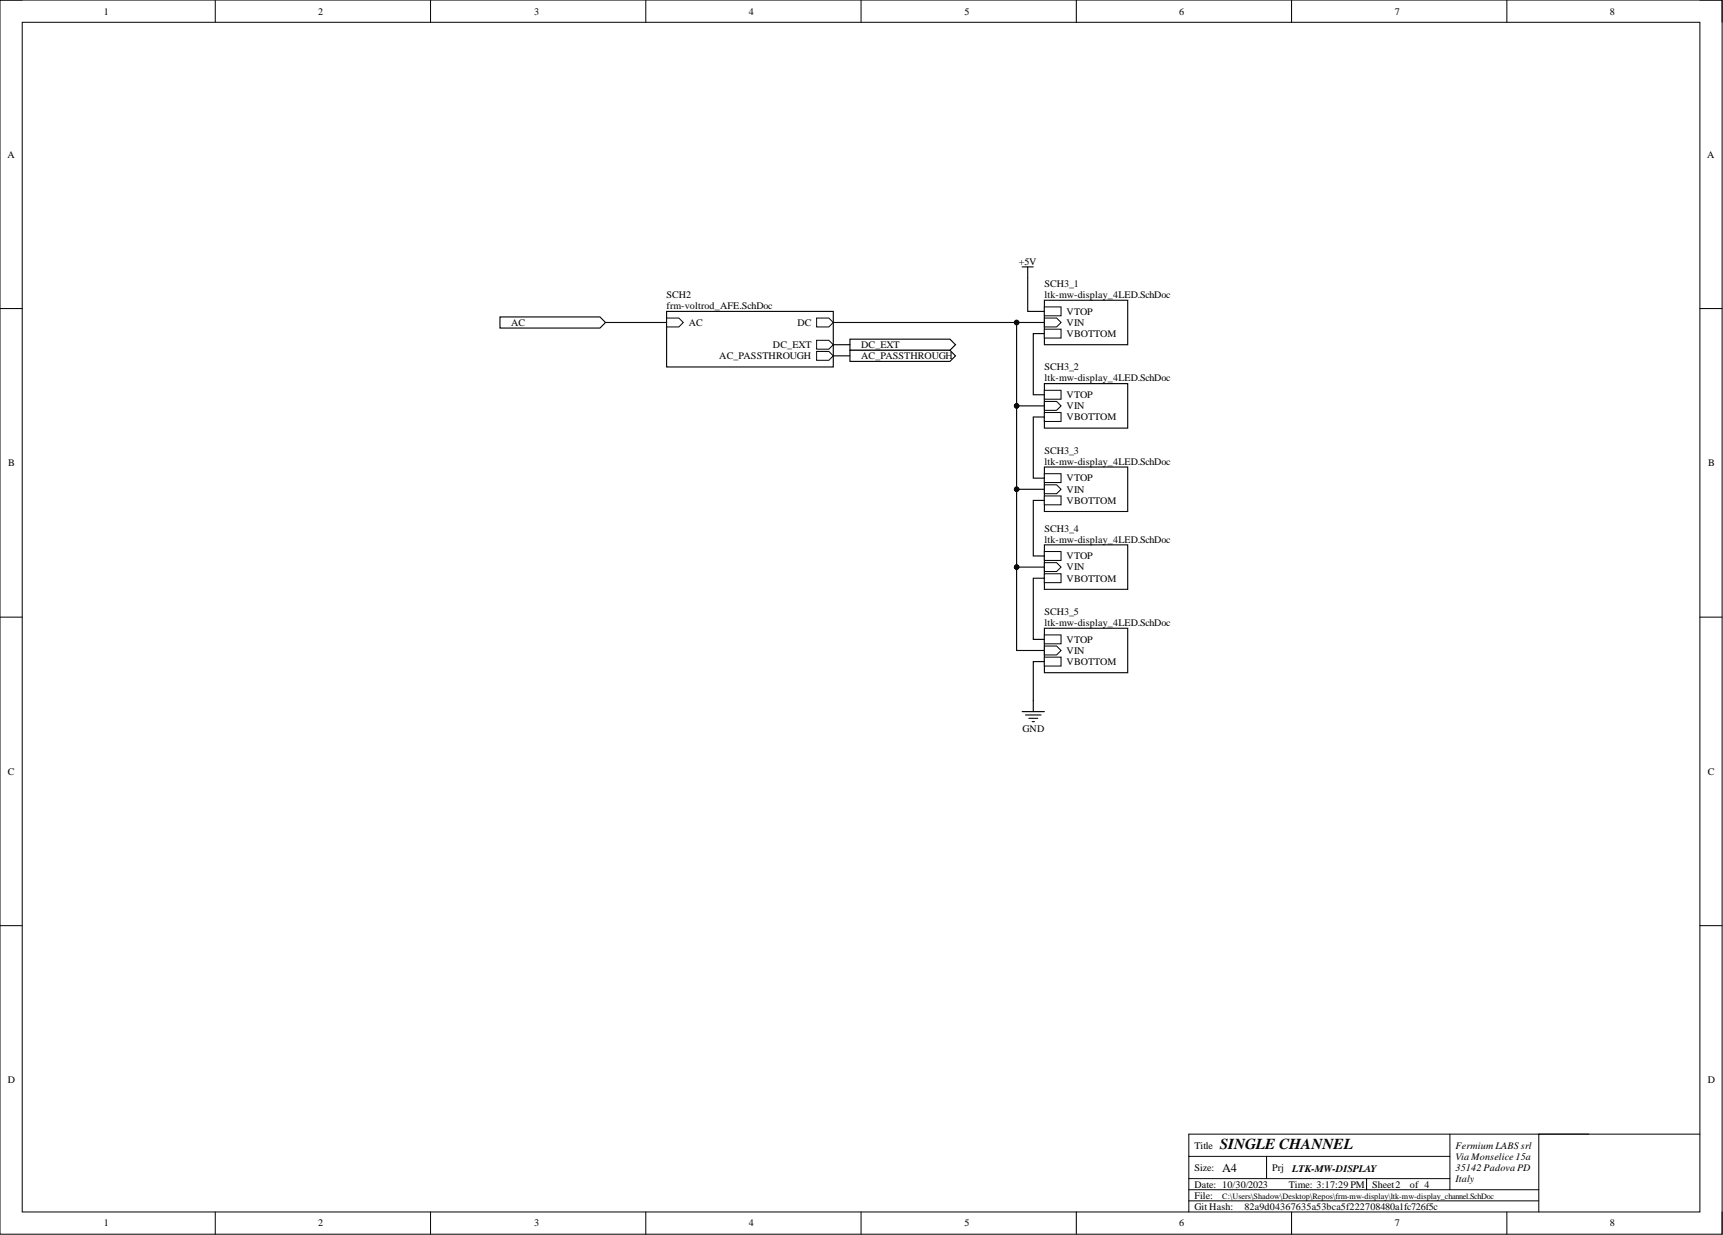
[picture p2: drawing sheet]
<svg xmlns="http://www.w3.org/2000/svg" width="393mm" height="282mm" viewBox="0 0 393 282" stroke-linecap="round" stroke-linejoin="round" font-family="sans-serif">
<defs><g id="words">
<text font-size="3.5" x="278.5" y="262.1">SINGLE CHANNEL</text>
<text font-size="2.8" x="279" y="267.4">A4</text>
<g font-size="2.3">
<text x="23.7" y="3.3">1</text>
<text x="72.6" y="3.3">2</text>
<text x="121.9" y="3.3">3</text>
<text x="171" y="3.3">4</text>
<text x="220.2" y="3.3">5</text>
<text x="269.2" y="3.3">6</text>
<text x="318.4" y="3.3">7</text>
<text x="367.5" y="3.3">8</text>
<text x="1.7" y="36">A</text>
<text x="389.8" y="36">A</text>
<text x="232.6" y="60.4">+5V</text>
<text x="238.4" y="65.5">SCH3_1</text>
<text x="152.2" y="68">SCH2</text>
<text x="152.2" y="70.6">frm-voltrod_AFE.SchDoc</text>
<text x="238.4" y="68">ltk-mw-display_4LED.SchDoc</text>
<text x="243.5" y="71.8">VTOP</text>
<text x="116.7" y="74.4">AC</text>
<text x="157.3" y="74.4">AC</text>
<text x="182" y="74.4">DC</text>
<text x="243.5" y="76.9">VBOTTOM</text>
<text x="243.5" y="74.4">VIN</text>
<text x="164.2" y="82">AC_PASSTHROUGH</text>
<text x="176.5" y="79.4">DC_EXT</text>
<text x="196.6" y="79.4">DC_EXT</text>
<text x="196.6" y="82">AC_PASSTHROUGH</text>
<text x="238.4" y="84.5">SCH3_2</text>
<text x="238.4" y="87.1">ltk-mw-display_4LED.SchDoc</text>
<text x="243.5" y="90.9">VTOP</text>
<text x="243.5" y="95.9">VBOTTOM</text>
<text x="243.5" y="93.4">VIN</text>
<text x="1.9" y="106.4">B</text>
<text x="238.4" y="103.5">SCH3_3</text>
<text x="238.4" y="106.1">ltk-mw-display_4LED.SchDoc</text>
<text x="389.9" y="106.4">B</text>
<text x="243.5" y="109.9">VTOP</text>
<text x="243.5" y="112.4">VIN</text>
<text x="243.5" y="115">VBOTTOM</text>
<text x="238.4" y="121.3">SCH3_4</text>
<text x="238.4" y="123.8">ltk-mw-display_4LED.SchDoc</text>
<text x="243.5" y="127.7">VTOP</text>
<text x="243.5" y="130.2">VIN</text>
<text x="243.5" y="132.7">VBOTTOM</text>
<text x="238.4" y="140.3">SCH3_5</text>
<text x="238.4" y="142.9">ltk-mw-display_4LED.SchDoc</text>
<text x="243.5" y="146.7">VTOP</text>
<text x="243.5" y="149.2">VIN</text>
<text x="243.5" y="151.8">VBOTTOM</text>
<text x="233.4" y="167">GND</text>
<text x="1.8" y="176.8">C</text>
<text x="389.8" y="176.8">C</text>
<text x="1.8" y="247.3">D</text>
<text x="389.8" y="247.3">D</text>
<text x="272.7" y="262.1">Title</text>
<text x="332.3" y="262.1">Fermium LABS srl</text>
<text x="272.7" y="267.2">Size:</text>
<text x="290.4" y="267.2">Prj</text>
<text x="295" y="267.5">LTK-MW-DISPLAY</text>
<text x="332.3" y="264.7">Via Monselice 15a</text>
<text x="332.3" y="267.2">35142 Padova PD</text>
<text x="332.3" y="269.8">Italy</text>
<text x="272.7" y="271">Date: 10/30/2023</text>
<text x="272.7" y="273.6">File:</text>
<text x="294.2" y="271">Time: 3:17:29 PM</text>
<text x="313.2" y="271">Sheet2</text>
<text x="321.9" y="271">of 4</text>
<text x="23.7" y="279.9">1</text>
<text x="72.6" y="279.9">2</text>
<text x="121.9" y="279.9">3</text>
<text x="171" y="279.9">4</text>
<text x="220.2" y="279.9">5</text>
<text x="269.2" y="279.9">6</text>
<text x="272.7" y="276.1">Git Hash:</text>
<text x="284.1" y="276.1">82a9d04367635a53bca5f222708480a1fc726f5c</text>
<text x="318.4" y="279.9">7</text>
<text x="367.5" y="279.9">8</text>
</g>
<text font-size="1.9" x="279" y="273.7">C:\Users\Shadow\Desktop\Repos\frm-mw-display\ltk-mw-display_channel.SchDoc</text>
</g></defs>
<g fill="none" stroke="#000" stroke-width=".23">
<path d="M0 0h393.1v281.7h-393.1zM0 0h5.1M5.1 5.1h383v271.5h-383zM49.1 0v5.1M98.3 0v5.1M147.4 0v5.1M196.6 0v5.1M245.7 0v5.1M294.9 0v5.1M344 0v5.1M388.1 0h5v5.1M0 70.4h5.1"/>
<path d="M388.1 70.4h5M0 140.9h5.1M388.1 140.9h5M0 211.3h5.1M388.1 211.3h5M331 258.9v12.6M351.3 258.9v17.7M388.1 258.9h-116.7v17.7M49.1 276.6v5.1M98.3 276.6v5.1M147.4 276.6v5.1M196.6 276.6v5.1"/>
<path d="M245.7 276.6v5.1M271.4 263.9h59.6M271.4 271.5h79.9M271.4 269h59.6M271.4 274.1h79.9M289.2 263.9v5.1M294.9 276.6v5.1M312 269v2.5M344 276.6v5.1M393.1 276.6v5.1"/>
</g>
<path d="M238.4 68.5h19v10.2h-19z" fill="none" stroke="#000" stroke-width=".25"/>
<path d="M238.4 70.1h3.8v2h-3.8z" fill-rule="evenodd" fill="#fff"/>
<path d="M238.4 70.1h3.8v2h-3.8z" fill="none" stroke="#000" stroke-width=".23"/>
<path d="M238.4 75.1h3.8v2.1h-3.8z" fill-rule="evenodd" fill="#fff"/>
<path d="M238.4 75.1h3.8v2.1h-3.8z" fill="none" stroke="#000" stroke-width=".23"/>
<path d="M238.4 72.6h2.8l1 1-1 1h-2.8z" fill-rule="evenodd" fill="#fff"/>
<path d="M238.4 72.6h2.8l1 1-1 1h-2.8z" fill="none" stroke="#000" stroke-width=".23"/>
<path d="M152.2 71.1h38v12.7h-38zM233.4 60.9h2.5M234.6 60.9v2.6M235.9 159.9v2.5M233.4 162.4h5M234.1 163.2h3.6M234.9 163.9h2M235.6 164.7h.5" fill="none" stroke="#000" stroke-width=".25"/>
<path d="M186.4 72.6h2.8l1 1-1 1h-2.8z" fill-rule="evenodd" fill="#fff"/>
<path d="M186.4 72.6h2.8l1 1-1 1h-2.8z" fill="none" stroke="#000" stroke-width=".23"/>
<path d="M186.4 80.2h2.8l1 1-1 1h-2.8z" fill-rule="evenodd" fill="#fff"/>
<path d="M186.4 80.2h2.8l1 1-1 1h-2.8z" fill="none" stroke="#000" stroke-width=".23"/>
<path d="M186.4 77.7h2.8l1 1-1 1h-2.8z" fill-rule="evenodd" fill="#fff"/>
<path d="M186.4 77.7h2.8l1 1-1 1h-2.8z" fill="none" stroke="#000" stroke-width=".23"/>
<path d="M152.2 72.6h2.8l1 1-1 1h-2.8z" fill-rule="evenodd" fill="#fff"/>
<path d="M152.2 72.6h2.8l1 1-1 1h-2.8z" fill="none" stroke="#000" stroke-width=".23"/>
<path d="M114.1 72.3h22.9l1.2 1.3-1.2 1.3h-22.9z" fill-rule="evenodd" fill="#fff"/>
<path d="M114.1 72.3h22.9l1.2 1.3-1.2 1.3h-22.9z" fill="none" stroke="#000" stroke-width=".25"/>
<path d="M194 77.4h22.9l1.2 1.3-1.2 1.2h-22.9z" fill-rule="evenodd" fill="#fff"/>
<path d="M194 77.4h22.9l1.2 1.3-1.2 1.2h-22.9z" fill="none" stroke="#000" stroke-width=".25"/>
<path d="M194 79.9h22.9l1.2 1.3-1.2 1.3h-22.9z" fill-rule="evenodd" fill="#fff"/>
<path d="M194 79.9h22.9l1.2 1.3-1.2 1.3h-22.9zM238.4 87.6h19v10.1h-19z" fill="none" stroke="#000" stroke-width=".25"/>
<path d="M238.4 89.1h3.8v2h-3.8z" fill-rule="evenodd" fill="#fff"/>
<path d="M238.4 89.1h3.8v2h-3.8z" fill="none" stroke="#000" stroke-width=".23"/>
<path d="M238.4 94.2h3.8v2h-3.8z" fill-rule="evenodd" fill="#fff"/>
<path d="M238.4 94.2h3.8v2h-3.8z" fill="none" stroke="#000" stroke-width=".23"/>
<path d="M238.4 91.6h2.8l1 1-1 1.1h-2.8z" fill-rule="evenodd" fill="#fff"/>
<path d="M238.4 91.6h2.8l1 1-1 1.1h-2.8z" fill="none" stroke="#000" stroke-width=".23"/>
<path d="M238.4 106.6h19v10.1h-19z" fill="none" stroke="#000" stroke-width=".25"/>
<path d="M238.4 108.1h3.8v2h-3.8z" fill-rule="evenodd" fill="#fff"/>
<path d="M238.4 108.1h3.8v2h-3.8z" fill="none" stroke="#000" stroke-width=".23"/>
<path d="M238.4 113.2h3.8v2h-3.8z" fill-rule="evenodd" fill="#fff"/>
<path d="M238.4 113.2h3.8v2h-3.8z" fill="none" stroke="#000" stroke-width=".23"/>
<path d="M238.4 110.7h2.8l1 1-1 1h-2.8z" fill-rule="evenodd" fill="#fff"/>
<path d="M238.4 110.7h2.8l1 1-1 1h-2.8z" fill="none" stroke="#000" stroke-width=".23"/>
<path d="M238.4 124.4h19v10.1h-19z" fill="none" stroke="#000" stroke-width=".25"/>
<path d="M238.4 125.9h3.8v2h-3.8z" fill-rule="evenodd" fill="#fff"/>
<path d="M238.4 125.9h3.8v2h-3.8z" fill="none" stroke="#000" stroke-width=".23"/>
<path d="M238.4 131h3.8v2h-3.8z" fill-rule="evenodd" fill="#fff"/>
<path d="M238.4 131h3.8v2h-3.8z" fill="none" stroke="#000" stroke-width=".23"/>
<path d="M238.4 128.4h2.8l1 1-1 1h-2.8z" fill-rule="evenodd" fill="#fff"/>
<path d="M238.4 128.4h2.8l1 1-1 1h-2.8z" fill="none" stroke="#000" stroke-width=".23"/>
<path d="M238.4 143.4h19v10.1h-19z" fill="none" stroke="#000" stroke-width=".25"/>
<path d="M238.4 144.9h3.8v2h-3.8z" fill-rule="evenodd" fill="#fff"/>
<path d="M238.4 144.9h3.8v2h-3.8z" fill="none" stroke="#000" stroke-width=".23"/>
<path d="M238.4 150h3.8v2h-3.8z" fill-rule="evenodd" fill="#fff"/>
<path d="M238.4 150h3.8v2h-3.8z" fill="none" stroke="#000" stroke-width=".23"/>
<path d="M238.4 147.4h2.8l1 1.1-1 1h-2.8z" fill-rule="evenodd" fill="#fff"/>
<g fill="none" stroke="#000" stroke-width=".23">
<path d="M238.4 147.4h2.8l1 1.1-1 1h-2.8z"/>
<circle cx="232.1" cy="73.6" r=".51"/>
<circle cx="232.1" cy="92.6" r=".51"/>
<circle cx="232.1" cy="111.7" r=".51"/>
<circle cx="232.1" cy="129.4" r=".51"/>
</g>
<g fill="none" stroke="#000" stroke-width=".25">
<path d="M138.2 73.6h14M190.2 73.6h48.2M190.2 78.7h3.8M232.1 73.6v19h6.3M234.6 63.5v7.6h3.8M238.4 76.1h-2.5v14h2.5M190.2 81.2h3.8M232.1 92.6v55.9h6.3M238.4 95.2h-2.5v13.9h2.5M232.1 111.7h6.3M238.4 114.2h-2.5v12.7h2.5M232.1 129.4h6.3"/>
<path d="M238.4 132h-2.5v13.9h2.5M238.4 151h-2.5v8.9"/>
</g>
<g fill="#000">
<circle cx="232.1" cy="73.6" r=".51"/>
<circle cx="232.1" cy="92.6" r=".51"/>
<circle cx="232.1" cy="111.7" r=".51"/>
<circle cx="232.1" cy="129.4" r=".51"/>
</g>
<use href="#words"/>
</svg>
